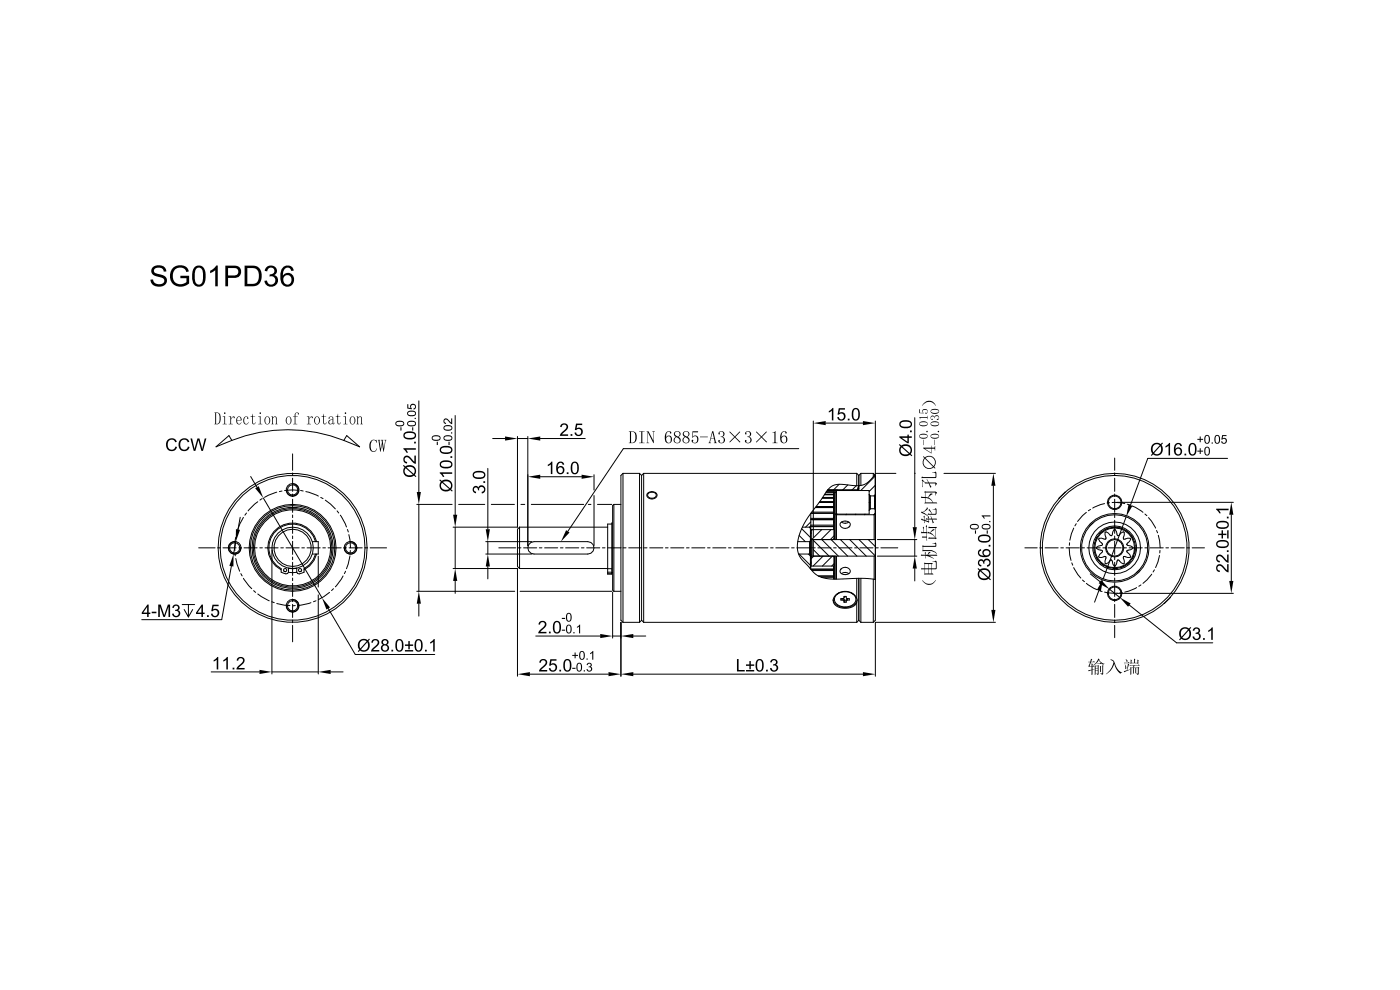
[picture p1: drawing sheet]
<svg xmlns="http://www.w3.org/2000/svg" width="297mm" height="210mm" viewBox="0 0 297 210" stroke-linecap="round" stroke-linejoin="round" font-family="sans-serif">
<g fill="none" stroke="#000" stroke-width=".21">
<path d="M66.2 114.9h1.3v2.6h-1.3M66.9 114.9a5 5 0 0 0-8-2.7 5 5 0 0 0 .7 8.4v.7l1 .4 .4-.1 .2-.3v-.8M66.9 117.5l-.5 1.2-.8 1.1-1.1 .8v.7l-1 .4-.4-.1-.2-.3v-.8M67.2 114.9a5.3 5.3 0 0 0-8.4-2.8 5.3 5.3 0 0 0 .8 8.8M67.2 117.5l-.6 1.4-.9 1.1-1.2 .9M110.2 111.8v8.8M110.2 111.8h18.7M110.2 111.8l-.4 .4v7.9l.4 .5M112.1 115.5l.5-.5 .7-.1h11.4a1.32 1.32 0 0 1 1.3 1.3 1.32 1.32 0 0 1-1.3 1.3h-11.4a1.32 1.32 0 0 1-1.2-2zM129.9 110.9h-.1v10.8h-.9v-10.6h.9M130.2 107h1.5M130.2 107l-.3 .2v17.9l.3 .3"/>
<path d="M130.2 107v18.4M132.1 100.4h3.5M132.1 100.4l-.4 .4v30.7l.4 .5M132.1 100.4v31.6M135.6 100.4l.5 .4M135.6 100.4v31.6M136.1 100.8v30.7M136.5 100.4h45.2M136.5 100.4l-.4 .4M136.5 100.4v31.6M137.3 104.7a1.32 1.32 0 0 1 2 .1 1.09 1.09 0 0 1-1 1 1.09 1.09 0 0 1-1.1-.9zM137.5 104.7a.95 .95 0 0 1 1-.3 .95 .95 0 0 1 .7 .8 .95 .95 0 0 1-1.1 .5 .95 .95 0 0 1-.7-.9z"/>
<path d="M169.2 114.9h2.5M169.4 117.5h2.3M170.2 111.8h1.5M171.7 111.8l.2 .2-.1 8.5M171.7 117.5l.2 .2M171.7 114.9v2.6M171.9 114.7l-.2 .2M172 110.2h4.8M172 111.7h4.8M172 117.9h.1M172 111.5l-.3 .3M172 109.9h4.8"/>
<path d="M172 111.4h4.8M172 111.6h4.8M172 112.9h.1M172 119.5h.1M172 119.2h.1M172 113.1h.1M172 114.5h.1M172 114.7h.1M172 117.7h.1M172 110.7l-1.1 1.1M172 108.8h4.8M172.1 114.3l.1 .1"/>
<path d="M172.2 108.6h4.6M172.2 117.9h13.5M172.2 114.4h13.5M172.2 117.9l-.1 .2M172.2 114.4v3.5M172.5 114.4v3.5M172.9 107.6h3.9M173.1 107.4h3.7M173.7 106.6h3.1M173.8 106.5h3M173.9 106.4h2.9M174.4 105.6h2.4"/>
<path d="M174.5 105.5h2.3M174.9 104.9h1.9M174.9 104.8h1.9M175.2 104.4l1.8-.1v10.2M175.3 104.3h2M175.5 104h8.8v5h-6.9M175.5 104h2M176.7 117.9l.2 .2M176.8 108.9h-4.8v11.8M176.8 110.7h.2M176.8 104.3v8M176.9 114.3l-.2 .1"/>
<path d="M176.9 114.4v-2.1h-4.8v7.7h4.8v-2.1M177 117.9v4.9M177.1 109h.3M177.1 117.9v4.9M177.4 104.1l-.3 .4v10M177.4 104.1v4.9M177.4 117.9v4.9M177.4 109.1l-.1 .1M177.6 103.9l-.2 .2M178.3 110.9a1.38 1.38 0 0 1 2 .1 1.09 1.09 0 0 1-1 1.1 1.09 1.09 0 0 1-1.1-1zM178.5 110.7l.8 .3M179.3 111h.1"/>
<path d="M180 110.7l-.7 .3M180.2 111.6l-.1 .2M181.7 100.4l.4 .4M181.7 100.4v2.6M181.9 103.9h.1M182.1 103l-.2 .9zM182.1 100.8v2.2M182.1 103l-.1 .9zM182.1 103l-.1 .9 .1-.5M182.1 103.5v.4M182.1 100.8v3.1h-6.6M182.6 100.4h2.6"/>
<path d="M182.6 100.4v2.6M182.6 100.4l-.5 .4M184.3 104.8l.1 .2M184.4 105l.2 .2M184.4 108.1l-.1 .1M184.4 105v3.1M184.6 105.2h.9M184.6 107.9l-.2 .2M184.6 107.9h.9M184.6 105.2v2.7M185.2 100.4v.7M185.2 100.4l.5 .4v30.7l-.5 .5"/>
<path d="M185.4 109.2h-8v5.2M185.4 109.2v5.2M185.4 117.9v4.9M185.5 105.2v2.7M185.5 107.9l.2 .2M185.5 100.7l-.4 .6a4 4 0 0 1-4.4 1.6h-.8a4.4 4.4 0 0 0-3.8 .4l-.8 .9-3.1 4.3a11.3 11.3 0 0 0-3 8.4 5.1 5.1 0 0 0 2.1 3l.9 1.1a5.6 5.6 0 0 0 5.1 1.8 39.7 39.7 0 0 1 8.4 .1M185.7 105l-.2 .2M185.7 108.9l-.3 .3M225.9 104.4l-1.3 1.3M231.8 110.9l-.7 .7M232.2 115.2l-.2 .8M232.2 115.1a4.4 4.4 0 0 1 7-2.3 4.4 4.4 0 0 1-1 7.4 4.4 4.4 0 0 1-6.2-4.2"/>
<path d="M232.5 118.1l.5 .8M232.8 113.8l-.5 .7M233.4 119.4l.7 .5M233.8 112.7l-.6 .6M233.8 115.5l-.1 .2a1.04 1.04 0 0 0-1.1 .6l1.2 .6M233.8 116.9h.1M233.8 116.9v.2a1.04 1.04 0 0 0-.7 1.1l1.4-.1M233.8 115.5h.1M234.5 114.3l-.2 .1a1.04 1.04 0 0 0-1.3-.1l.8 1.2M234.5 118.1l.1 .2a1.04 1.04 0 0 0 0 1.3l1.1-.8M234.5 118.1h.1M234.5 114.3h.1"/>
<path d="M235.2 112l-.9 .3M235.7 113.6h-.2a1.04 1.04 0 0 0-1.1-.7l.1 1.4M235.7 113.6l.2-.1a1.03 1.03 0 0 1 .6-1.2l.3 .5 .1 .7 .2 .1M235.7 118.8h.1M235.7 113.6h.1M236.7 111.8h-.9M237.1 118.8l-.2 .1a1.03 1.03 0 0 1-.6 1.1l-.6-1.2M237.1 113.6h.2a1.03 1.03 0 0 1 1.1-.7l-.1 1.4M237.1 118.8h.1M237.1 113.6h.1M237.3 111.9l.9 .3M238.3 118.1l-.1 .2a1.03 1.03 0 0 1 .1 1.3l-1.2-.8"/>
<path d="M238.3 114.3h.1M238.3 118.1h.1M238.3 114.3l.2 .1a1.03 1.03 0 0 1 1.3-.1l-.2 .5-.6 .5 .1 .4a1.03 1.03 0 0 1 1.2 .6l-1.3 .6M238.7 112.5l.7 .5M239 116.9v.2a1.03 1.03 0 0 1 .7 1.1l-1.4-.1M239 116.9h.1M239.7 119.1l-.7 .6M239.9 113.5l.4 .7M240.5 117.8l-.4 .8M240.8 116.3l-.1 .9M60.2 121.1l.4 .1M61.2 121.4h1.7"/>
<path d="M61.2 120.5h1.7M63.9 121.1l-.4 .1M110.2 120.6h18.7M128.9 120.6h.9M128.9 121.7h.9M128.9 121.3h.9M129.8 121.4h.1M130.2 125.4h1.5M132.1 132h3.5M136.1 131.5l.4 .5M136.1 131.5l-.5 .5M136.5 132h45.2"/>
<path d="M172 120.7h4.8M172 120.8h4.8M172.2 121h4.6M173.5 122.1h3.3M173.7 122.2h3.1M174.2 122.4h2.6M176.7 127.2a2.79 2.79 0 0 0 4.4 1.1l.4-.4 .3-.7M176.8 120v2.8M177.5 126.1a2.67 2.67 0 0 1 4 .7 1.89 1.89 0 0 1-2.2 1.9 1.8 1.8 0 0 1-2.2-2.1zM177.9 125.7l-.4 .4M178.4 120.6l-.1 .2M178.5 120.6a1.14 1.14 0 0 1 1.8 .6 1.28 1.28 0 0 1-2.1 .1l.1-.5z"/>
<path d="M178.8 127h-.4v.3h.4M178.8 127.3l.2 .1M178.8 127l.2 .1v.6h.5v-.3M178.8 127v.3M179.3 121.4l.7 .3M179.3 121.4l-.8 .2M179.3 121.4h.1M179.5 127.4h-.5M179.7 126.9l-.2-.1v-.3h-.5v.3l-.2 .2M179.7 126.9h.4v.4h-.4M179.7 127.3l-.2 .1M179.7 126.9l-.2 .2v.3"/>
<path d="M179.7 126.9v.4M180.6 125.7l.4 .4M181.7 126.9a2.76 2.76 0 0 0-2.5-1.5 2.76 2.76 0 0 0-2.5 1.6 1.78 1.78 0 0 0 2 2 2.89 2.89 0 0 0 3-1.2M181.7 122.7v4.2M181.7 127.8v4.2M181.7 126.9v.9M182.1 122.6v8.9zM182.1 131.5l-.4 .5M182.1 131.5l.5 .5M182.6 132h2.6M182.6 122.6v9.4M185.2 122.8v9.2"/>
<path d="M234.7 120.2l.8 .3M237 120.5l-.9 .1M238.5 120.1l-.8 .3M241.7 120.8l-.7 .7M248.2 126.7l-1.3 1.3"/>
<circle cx="49.8" cy="116.2" r="1.36"/>
<circle cx="49.8" cy="116.2" r="1.1"/>
<circle cx="62.1" cy="116.2" r="15.8"/>
<circle cx="62.1" cy="116.2" r="15.4"/>
<circle cx="62.1" cy="116.2" r="4.4"/>
<circle cx="62.1" cy="116.2" r="8.6"/>
<circle cx="62.1" cy="103.9" r="1.1"/>
<circle cx="62.1" cy="116.2" r="9.2"/>
<circle cx="62.1" cy="116.2" r="8.1"/>
<circle cx="62.1" cy="116.2" r="3.9"/>
<circle cx="62.1" cy="103.9" r="1.36"/>
<circle cx="62.1" cy="116.2" r="8.3"/>
<circle cx="62.1" cy="116.2" r="9"/>
<circle cx="74.3" cy="116.2" r="1.36"/>
<circle cx="74.3" cy="116.2" r="1.1"/>
<circle cx="236.4" cy="106.5" r="1.36"/>
<circle cx="236.4" cy="116.2" r="15.4"/>
<circle cx="236.4" cy="116.2" r="4.2"/>
<circle cx="236.4" cy="116.2" r="7.3"/>
<circle cx="236.4" cy="116.2" r="7"/>
<circle cx="236.4" cy="116.2" r="15.8"/>
<circle cx="236.4" cy="106.5" r="1.54"/>
<circle cx="236.4" cy="116.2" r="1.76"/>
<circle cx="236.4" cy="116.2" r="5.5"/>
<circle cx="236.4" cy="116.2" r="1.93"/>
<circle cx="236.4" cy="116.2" r="4.7"/>
<circle cx="60.5" cy="120.9" r=".35"/>
<circle cx="62.1" cy="128.5" r="1.1"/>
<circle cx="62.1" cy="128.5" r="1.36"/>
<circle cx="63.6" cy="120.9" r=".35"/>
<circle cx="236.4" cy="125.8" r="1.36"/>
<circle cx="236.4" cy="125.8" r="1.54"/>
</g>
<g fill="none" stroke="#000" stroke-width=".21">
<path d="M88.8 85v19.3M96.5 88.1v21.1M103.5 99.3v12.9M104.5 93h2.6M109.8 92.6v19.2h-13.7M109.8 93h2.1M111.9 92.6v23.1M114.6 93h9.5M169.4 95.1h-37.2l-11.8 17.6M172.5 89.3v24.7M175.1 89.7h7.9M185.7 89.3v24.7"/>
<path d="M194 88.6v23.2M260.4 97.2h-17l-3.6 9.9M49.8 114.9a1.32 1.32 0 0 0-1.3 1.2 1.32 1.32 0 0 0 1.3 1.4 1.32 1.32 0 0 0 1.3-1.3M50 114.9l-.5 2.6M50.9 109.7l-.4 2.6M53.2 101.1l1.3 2.2M55.8 105.6l12.5 21.2M57.7 116.6v26.3M62.1 102.6a1.32 1.32 0 0 1 1.3 1.3 1.32 1.32 0 0 1-1.3 1.3 1.32 1.32 0 0 1-1.4-1.2M67.5 117.9v6.6M74.3 114.9a1.32 1.32 0 0 1 1.4 1.2 1.32 1.32 0 0 1-1.3 1.4 1.32 1.32 0 0 1-1.4-1.3M88.4 107h7.5"/>
<path d="M88.8 107v18.4M96.5 111.8v8.8M97.3 107h5.5M103 114.9h9.8M103 117.5h9.8M103.5 114.9v2.6M104.2 107h4.9M110.5 107h.8M112.7 107h11.1M114.6 101.1h8.8M124.8 107h.5M126 100.7v3.2"/>
<path d="M126 105.1v10.6M126.7 107h3.1M185.7 100.4h4.3M186.1 114.4h8.4M186.1 117.9h8.4M194 100.4h.1M194 114.4v3.5M200.2 100.4h10.9M210.7 103v26.3M236.9 106.5h24.7M238.9 109.6l-4.9 13.2M261.2 109.2v14"/>
<path d="M38.6 128.2h2.7M40 128.2v2.6l-.9-1.5M40.9 129.3l-.9 1.5M49.1 120.1l-2.1 11.3h-16.9M62.1 127.2a1.32 1.32 0 0 1 1.3 1.3 1.32 1.32 0 0 1-1.4 1.3 1.32 1.32 0 0 1-1.3-1.4M67.5 126.2v16.7M69.6 129l5.8 9.8h16.8M88.4 125.4h20.8M88.8 128v2.7M96.1 120.6h13.7v22.8M96.5 123.2v2.6M103.5 120.1v2.7"/>
<path d="M110.3 125.4h19.5M113.6 134.9h13.7M129.9 125.6v9.7M129.9 134.9h1.8M131.7 132v11.4M134.3 134.9h2.7M194 120.6v2.6M211.1 132h-25.4v11.4M231.2 121.7l2.1 1.6M233.1 125.2l-.9 2.5M235.4 125l2.1 1.7M236.9 125.8h24.7"/>
<path d="M239.5 128.3l10 8h7.7M44.8 142.5h10.2M57.7 142.5h9.8M70.1 142.5h2.7M112.4 143h16.7M134.3 143h48.7"/>
</g>
<g fill="none" stroke="#000" stroke-width=".21">
<path d="M169.5 117.5l2.4 2.4M169.5 113.6l1.3 1.3M170 112.1l1.9 1.9M171.5 117.5l.4 .4M171.7 111.8l.2 .2M172.3 112.3l-.2 .3M172.5 116.6l1.4 1.3M172.5 114.6l3.3 3.3M172.6 117.9l-.5 .6M174.3 112.3l-2.1 2.1M174.3 114.4l3.5 3.5M174.6 117.9l-2.1 2.1"/>
<path d="M176.2 112.3l-2.1 2.1M176.3 114.4l3.5 3.5M176.5 117.9l-2.1 2.1M176.9 113.7l-.8 .7M176.9 119.6l-.5 .4M177 105.7l-.2 .2M177 107.7l-.2 .1M177 109.6l-.2 .2M177.6 109l-.2 .2M178 102.7l-1.2 1.2M178.2 114.4l3.6 3.5M179.5 109l-.1 .2"/>
<path d="M179.8 102.8l-1.2 1.2M180.2 114.4l3.5 3.5M181.5 109l-.1 .2M181.6 103l-1 1M182.2 114.4l3.5 3.5M183.5 109l-.2 .2M184.2 114.4l1.5 1.5M184.6 107.9l-.2 .2M185.7 100.9l-3.1 3.1M185.7 104.9l-.3 .3M185.7 108.8l-.4 .4M185.7 102.9l-1.4 1.3"/>
</g>
<g fill="none" stroke="#000" stroke-width=".21">
<path d="M62.1 96.3v3.4M236.4 97.1v2.6M42.1 116.2h3.5M46.2 116.2h.5M47.3 116.2h2.8M49.9 117.3v.6M50 113.9l-.2 2.9M50 118.4l.8 2.7M50.2 112.8l-.1 .6M50.6 116.2h.6M51.6 109.7l-1.2 2.6M51.8 116.2h2.7"/>
<path d="M52.3 108.8l-.4 .5M54.7 106.4l-2.1 1.9M55.1 116.2h.6M55.6 105.8l-.5 .3M56.2 116.2h2.8M58.7 104.4l-2.6 1.1M59.6 116.2h.5M59.8 104.1l-.5 .2M60.7 116.2h2.8M62.1 100.3v.6M62.1 101.4v2.8M62.1 104.8v.5"/>
<path d="M62.1 105.9v2.8M62.1 109.2v.6M62.1 110.3v2.8M62.1 113.7v.5M62.1 114.8v2.8M62.1 118.1v.6M62.1 119.2v2.8M63.2 104h-2.8M63.8 104l.5 .1M64 116.2h.6M64.9 104.3l2.6 .9M65.1 116.2h2.8"/>
<path d="M68 105.5l.5 .3M68.5 116.2h.5M69 106.1l2.1 1.8M69.6 116.2h2.8M71.5 108.3l.3 .5M72.2 109.3l1.3 2.5M72.9 116.2h.6M73.7 112.3l.2 .5M74 113.4l.3 2.8M74 116.2h2.8M74.2 117.9l-.7 2.7M74.3 116.8v.5"/>
<path d="M77.4 116.2h.5M78.5 116.2h3.5M105.8 116.2h3.6M109.9 116.2h.6M111.1 116.2h2.7M114.4 116.2h.6M115.5 116.2h2.8M118.9 116.2h.5M120 116.2h2.8M123.3 116.2h.6M124.4 116.2h2.8M127.8 116.2h.5"/>
<path d="M128.9 116.2h2.8M132.2 116.2h.6M133.3 116.2h2.8M136.7 116.2h.5M137.8 116.2h2.8M141.1 116.2h.6M142.3 116.2h2.7M145.6 116.2h.6M146.7 116.2h2.8M150.1 116.2h.5M151.2 116.2h2.8M154.5 116.2h.6"/>
<path d="M155.6 116.2h2.8M159 116.2h.5M160.1 116.2h2.8M163.4 116.2h.6M164.5 116.2h2.8M167.9 116.2h.5M169 116.2h2.8M172.3 116.2h.6M173.5 116.2h2.7M176.8 116.2h.6M177.9 116.2h2.8M181.3 116.2h.5"/>
<path d="M182.4 116.2h2.8M185.7 116.2h.6M186.8 116.2h3.6M217.4 116.2h2.6M220.5 116.2h.6M221.6 116.2h2.8M225 116.2h.5M226.1 116.2h2.8M226.8 116.2l.4 2.7M226.8 115.1v.5M227.3 119.4l.2 .5M227.7 112l-.8 2.6"/>
<path d="M228.3 111.1l-.3 .4M229.4 116.2h.6M230.4 108.7l-.8 .7-1.1 1.2M230.6 116.2h2.8M231.3 108l-.5 .3M233.9 116.2h.6M234.3 106.8l-.9 .2-1.6 .8M235 116.2h2.8M235.3 106.6l-.5 .1M235.9 106.6l2.7 .2M236.4 100.3v.6M236.4 101.4v2.8"/>
<path d="M236.4 104.8v.5M236.4 105.9v2.8M236.4 109.2v.6M236.4 110.3v2.8M236.4 113.7v.5M236.4 114.8v2.8M236.4 118.1v.6M236.4 119.2v2.8M238.4 116.2h.5M239.1 106.9l.5 .2M239.5 116.2h2.8M240.1 107.3l2.3 1.4"/>
<path d="M242.8 116.2h.6M242.8 109l.4 .4M243.6 109.8l.6 .7 .9 1.5M243.9 116.2h2.8M245.3 112.5l.2 .5M245.7 113.5l.4 2.7M245.9 117.8l-.8 2.6M246 116.7v.6M247.3 116.2h.5M248.4 116.2h2.8M251.7 116.2h.6M252.9 116.2h2.6"/>
<path d="M51.1 121.6l.3 .5M51.6 122.6l1.8 2.2M53.8 125.3l.4 .3M54.7 126l2.4 1.4M57.6 127.6l.6 .2M58.7 128l2.8 .4M62.1 122.6v.5M62.1 123.7v2.8M62.1 127.1v.5M62.1 128.2v2.8M62.1 131.5v.6M62.1 132.6v3.5"/>
<path d="M62.6 128.4l-.5 .1M66 127.8l-2.8 .6M67 127.4l-.5 .2M69.9 125.6l-2.4 1.6M70.7 124.8l-.4 .5M72.8 122.1l-1.7 2.3M73.3 121.1l-.3 .5M227.7 120.4l.9 1.5 .6 .7M229.6 123l.4 .4M230.4 123.7l2.3 1.4M233.2 125.3l.5 .1M234.3 125.6l2.7 .2"/>
<path d="M236.4 122.6v.5M236.4 123.7v2.8M236.4 127.1v.5M236.4 128.2v2.8M236.4 131.5v.6M236.4 132.6v2.6M238 125.7l-.5 .1M241.1 124.6l-1.7 .8-.8 .2M242 124.1l-.5 .2M244.3 121.8l-1.1 1.2-.8 .7M244.8 120.8l-.2 .5"/>
</g>
<g fill="#000">
<path d="M107.1 92.6l2.7 .4-2.7 .4zM111.9 93l2.7-.4v.8zM172.5 89.7l2.6-.4v.9zM183 89.3l2.7 .4-2.7 .5zM195.8 85.7a1.52 1.52 0 0 1 1.5-.7 1.52 1.52 0 0 1 1.2 1.1 1.74 1.74 0 0 0-3 0zM50 112.2l.9 .2-.9 2.5zM54.1 103.5l.8-.4 .9 2.5zM88.4 104.3h.9l-.5 2.7zM96.1 109.2h.9l-.5 2.6zM103 112.2h.9l-.4 2.7zM111.9 101.1l2.7-.4v.8zM120.1 112.4l.7 .5-1.8 2z"/>
<path d="M123.4 100.7l2.6 .4-2.6 .4zM193.6 111.8h.9l-.5 2.6zM210.7 100.4l.4 2.6h-.8zM239.4 107l.8 .3-1.3 2.3zM261.2 106.5l.4 2.7h-.9zM49.5 117.5v2.6l-.9-.1zM68.3 126.8l1.7 2-.8 .5zM88.8 125.4l.5 2.6h-.9zM96.5 120.6l.5 2.6h-.9zM103.5 117.5l.4 2.6h-.9zM127.3 134.4l2.6 .5-2.6 .4zM131.7 134.9l2.6-.5v.9z"/>
<path d="M194 117.9l.5 2.7h-.9zM210.3 129.3h.8l-.4 2.7zM233.6 123l1.8 2-2.4-1.3zM234 122.8l-.5 2.6-.8-.3zM237.5 126.7l2.3 1.3-.5 .7zM260.7 123.2h.9l-.4 2.6zM55 142.1l2.7 .4-2.7 .4zM67.5 142.5l2.6-.4v.8zM109.8 143l2.6-.5v.9zM129.1 142.5l2.6 .5-2.6 .4zM131.7 143l2.6-.5v.9zM183 142.5l2.7 .5-2.7 .4z"/>
<path d="M84.9 90.6h.3v.7h-.3zM84 89.4h.1a1.01 1.01 0 0 1 1.6 .6 1.01 1.01 0 0 1-1 .5 1.01 1.01 0 0 1-.8-.7zM84.1 89.6l-.1 .3a1.03 1.03 0 0 0 1.5-.1v-.1a1.15 1.15 0 0 0-1.4-.1z"/>
<path d="M85.6 98.6l.4 .3a1.34 1.34 0 0 1 1.8 0 1.34 1.34 0 0 1 .2 1.8l.3 .3-.1 .2-.4-.3a1.34 1.34 0 0 1-1.8 0 1.34 1.34 0 0 1-.2-1.8l-.3-.3zM86.1 99.3a.96 .96 0 0 0-.1 1.2 .96 .96 0 0 0 1.3 .3l.3-.2zM86.2 99.2l1.5 1.3a.94 .94 0 0 0 .1-1.1 .94 .94 0 0 0-1.1-.4zM85.9 96.7a1.27 1.27 0 0 1 1.6 .8l.4 .4v-1.3h.3v1.8l-.7-.4a1.91 1.91 0 0 0-1.3-1 .52 .52 0 0 0-.4 .5 .52 .52 0 0 0 .6 .5l-.1 .3a.88 .88 0 0 1-.7-.6 .88 .88 0 0 1 .3-1zM85.6 95.1h2.6v.3h-2.1l.4 .6h-.3l-.6-.7zM87.8 93.7h.4v.3h-.4zM85.8 91.8l.5-.3a1.37 1.37 0 0 1 1.9 .8v.2a1.75 1.75 0 0 1-2.2 .6 .8 .8 0 0 1-.2-1.3zM85.9 92l-.1 .5a1.61 1.61 0 0 0 2.2 0v-.3a1.64 1.64 0 0 0-2.1-.2z"/>
<path d="M87.4 90.6h.2v.7h-.2zM86.5 89.4h.1a1.01 1.01 0 0 1 1.6 .6 1.01 1.01 0 0 1-1 .5 1.01 1.01 0 0 1-.9-.7zM86.6 89.6l-.1 .3a1.03 1.03 0 0 0 1.5-.1v-.1a1.15 1.15 0 0 0-1.4-.1zM87.9 88.6h.3v.3h-.3zM86.5 87.3l.1-.1a1.01 1.01 0 0 1 1.6 .6 1.01 1.01 0 0 1-1 .6 1.01 1.01 0 0 1-.9-.8zM86.6 87.5l-.1 .3a1.03 1.03 0 0 0 1.5-.1v-.1a1.15 1.15 0 0 0-1.4-.1zM86.4 85.7h.2v.7l.5 .1a.62 .62 0 0 1 .3-.8 .62 .62 0 0 1 .8 .4 .62 .62 0 0 1-.5 .7v-.2a.4 .4 0 0 0 .2-.5 .4 .4 0 0 0-.6-.2 .4 .4 0 0 0 0 .6v.3l-.9-.2z"/>
<path d="M92.6 93.7h.3v.7h-.3zM91.7 92.5h.1a1.01 1.01 0 0 1 1.6 .5 1.01 1.01 0 0 1-1 .6 1.01 1.01 0 0 1-.8-.8zM91.8 92.7l-.1 .3a1.03 1.03 0 0 0 1.6-.1v-.1a1.15 1.15 0 0 0-1.5-.1z"/>
<path d="M95.1 93.7h.3v.7h-.3zM94.2 92.5h.1a1.01 1.01 0 0 1 1.6 .5 1.01 1.01 0 0 1-1 .6 1.01 1.01 0 0 1-.8-.8zM94.3 92.7l-.1 .3a1.03 1.03 0 0 0 1.6-.1v-.1a1.15 1.15 0 0 0-1.5-.1zM95.7 91.7h.2v.2h-.2zM94.2 90.3h.1a1.01 1.01 0 0 1 1.6 .6 1.01 1.01 0 0 1-1 .5 1.01 1.01 0 0 1-.8-.7zM94.3 90.5l-.1 .3a1.03 1.03 0 0 0 1.6 0v-.1a1.15 1.15 0 0 0-1.5-.2zM94.3 88.8a1.36 1.36 0 0 1 1.4 .8v-.9h.2v1.2l-.7-.4a.64 .64 0 0 0-.9-.4 .36 .36 0 0 0 0 .4 .36 .36 0 0 0 .3 .2v.2a.61 .61 0 0 1-.5-.4 .61 .61 0 0 1 .2-.7z"/>
<path d="M119 90.1a.84 .84 0 0 1 1.2-.2 .84 .84 0 0 1-.1 1.3l-.9 .9h1.3v.3h-1.7l.3-.6a1.91 1.91 0 0 0 1.1-1.4 .52 .52 0 0 0-.6-.3 .52 .52 0 0 0-.5 .5l-.3-.1zM121 92.1h.4v.3h-.4zM122.2 89.8h1.3v.3h-1.1l-.1 .8a.88 .88 0 0 1 1.2 .4 .88 .88 0 0 1-.5 1.2 .88 .88 0 0 1-1.1-.8h.3a.59 .59 0 0 0 .9 .3 .59 .59 0 0 0-.1-.9 .59 .59 0 0 0-.8 .1h-.3z"/>
<path d="M175.8 87.2l.7-.7h.3v2.7h-.4v-2.1l-.6 .4zM177.9 86.6h1.3v.3h-1l-.2 .7a.88 .88 0 0 1 1.3 .4 .88 .88 0 0 1-.6 1.2 .88 .88 0 0 1-1.1-.7l.3-.1a.59 .59 0 0 0 1 .4 .59 .59 0 0 0-.1-1 .59 .59 0 0 0-.9 .2l-.3-.1zM179.8 88.8h.4v.4h-.4zM180.9 86.7a.88 .88 0 0 1 1.1 0 .88 .88 0 0 1 .4 1 1.12 1.12 0 0 1-1.1 1.5 1.75 1.75 0 0 1-.5-2.2zM181.2 86.9a2.18 2.18 0 0 0 0 1.9l.4 .1a1.6 1.6 0 0 0 0-2.1z"/>
<path d="M190.8 94.2l.4 .3a1.34 1.34 0 0 1 1.8 0 1.34 1.34 0 0 1 .2 1.8l.3 .3-.2 .2-.3-.4a1.34 1.34 0 0 1-1.8 .1 1.34 1.34 0 0 1-.2-1.8l-.3-.3zM191.2 94.9a.96 .96 0 0 0 0 1.2 .96 .96 0 0 0 1.2 .2l.3-.1zM191.4 94.7l1.5 1.4a.94 .94 0 0 0 .1-1.2 .94 .94 0 0 0-1.1-.3zM190.8 92.5h1.7v-.3h.3v.3h.6v.4h-.6v1.1h-.3l-1.7-1.2zM191.3 92.9l1.2 .8v-.8zM193 91.3h.4v.4h-.4zM191 89.4l.5-.2a1.37 1.37 0 0 1 1.9 .8v.2a1.75 1.75 0 0 1-2.2 .5 .8 .8 0 0 1-.2-1.3zM191.1 89.7l-.1 .4a1.61 1.61 0 0 0 2.2 0v-.2a1.64 1.64 0 0 0-2.1-.2z"/>
<path d="M195.8 93.3l.1 1.1zM195.1 92.3l-.1 .1a.94 .94 0 0 0 1.5 .3l.2-.1a.72 .72 0 0 0-1-.4zM195.1 92.2a1.12 1.12 0 0 1 1.7 .3 1.03 1.03 0 0 1-1.8 0zM196.5 91.5a.16 .16 0 0 1 .3 0 .16 .16 0 0 1-.3 0zM195.1 89.7l-.1 .1a.94 .94 0 0 0 1.5 .3l.2-.2a.72 .72 0 0 0-1-.4zM195.1 89.6a1.12 1.12 0 0 1 1.7 .3 1.03 1.03 0 0 1-1.8 0zM194.9 88.5h1.7l.1-.3v.7l-.1-.3h-1.4l-.1 .3zM195 86.8h.1v.7h.6a.52 .52 0 0 1 .2-.7 .52 .52 0 0 1 .8 .2 .52 .52 0 0 1-.3 .7l-.1-.2 .3 .1a.44 .44 0 0 0-.2-.6 .44 .44 0 0 0-.6 .1 .44 .44 0 0 0 .1 .6l-.9-.1z"/>
<path d="M195.8 94.9h1.7v-.4l.1 .4h.5l.2-.3v.9l-.1-.3h-.6l-.1 1-1.7-1.1zM196.2 95.2l1.3 .8v-.8z"/>
<path d="M195.8 96.9l.1-.2 .3 .3a1.38 1.38 0 0 1 1.9 .1 1.38 1.38 0 0 1 0 1.9l.3 .3-.1 .1-.3-.3a1.38 1.38 0 0 1-1.9-.1 1.38 1.38 0 0 1-.1-1.9zM196.2 97.3a1.21 1.21 0 0 0 0 1.6 1.21 1.21 0 0 0 1.7 .1zM196.3 97.1l1.7 1.8a1.21 1.21 0 0 0-.1-1.7 1.21 1.21 0 0 0-1.6-.1z"/>
<path d="M198.2 93.3l.1 1.1zM197.6 92.3l-.1 .1a.94 .94 0 0 0 1.4 .3l.2-.1a.72 .72 0 0 0-1-.4zM197.5 92.2a1.12 1.12 0 0 1 1.7 .3 1.03 1.03 0 0 1-1.8 0zM198.9 91.5a.16 .16 0 0 1 .3 0 .16 .16 0 0 1-.3 0zM197.6 89.7l-.1 .1a.94 .94 0 0 0 1.4 .3l.2-.2a.72 .72 0 0 0-1-.4zM197.5 89.6a1.12 1.12 0 0 1 1.7 .3 1.03 1.03 0 0 1-1.8 0zM197.4 88.3h.1a.41 .41 0 0 1 .7 .2 .49 .49 0 0 1 .5-.5 .49 .49 0 0 1 .5 .5 .49 .49 0 0 1-.5 .5v-.2a.27 .27 0 0 0 .3 0 .27 .27 0 0 0 .1-.3 .48 .48 0 0 0-.5-.3 .48 .48 0 0 0-.4 .5 .35 .35 0 0 0-.2-.4 .35 .35 0 0 0-.5 .1 .35 .35 0 0 0 .1 .5l.2-.1v.2a.4 .4 0 0 1-.4-.2 .4 .4 0 0 1 0-.5zM197.6 87l-.1 .2a.94 .94 0 0 0 1.4 .3l.2-.2a.72 .72 0 0 0-1-.4zM197.5 86.9a1.12 1.12 0 0 1 1.7 .3 1.03 1.03 0 0 1-1.8 0z"/>
<path d="M244.6 94.1a1.32 1.32 0 0 1 1.6 .1l.3-.3 .2 .1-.4 .4a1.34 1.34 0 0 1 .1 1.8 1.34 1.34 0 0 1-1.8 .1l-.3 .4-.2-.2 .3-.3a1.55 1.55 0 0 1 .2-2.1zM244.8 94.3a1.36 1.36 0 0 0-.2 1.6l1.4-1.5a.91 .91 0 0 0-1.2-.1zM246.1 94.6l-1.3 1.5a.94 .94 0 0 0 1.1 .1 .94 .94 0 0 0 .4-1.1zM247.2 94.6l.8-.7h.2v2.7h-.4v-2.1l-.6 .4zM249.4 94.1a.77 .77 0 0 1 .8-.2 .77 .77 0 0 1 .5 .7h-.4a.5 .5 0 0 0-.5-.4 .5 .5 0 0 0-.5 .5v.5a.85 .85 0 0 1 1.4 .4 .85 .85 0 0 1-1 1 1.63 1.63 0 0 1-.3-2.5zM249.3 95.8a.6 .6 0 0 0 1.2 0 .6 .6 0 0 0-1.2 0zM251.2 96.2h.4v.4h-.4zM252.3 94.2a.88 .88 0 0 1 1.1-.1 .88 .88 0 0 1 .4 1 1.12 1.12 0 0 1-1.1 1.5 1.75 1.75 0 0 1-.5-2.2zM252.6 94.3a2.18 2.18 0 0 0 0 2l.4 .1a1.6 1.6 0 0 0 0-2.2z"/>
<path d="M254.5 92.6h.2v.5h.5v.2h-.5v.5h-.2v-.5h-.5v-.2h.5zM255.6 92.4a.65 .65 0 0 1 .8 0 .65 .65 0 0 1 .2 .8 .64 .64 0 0 1-.2 .8 .64 .64 0 0 1-.9-.2l-.1-.8zM255.8 92.5a1.03 1.03 0 0 0 .2 1.4h.1a1.03 1.03 0 0 0-.1-1.5zM257 93.8h.2v.3h-.2zM257.8 92.4a.65 .65 0 0 1 .8 0 .65 .65 0 0 1 .2 .8 .64 .64 0 0 1-.3 .8 .64 .64 0 0 1-.8-.2l-.1-.8zM258 92.5a1.03 1.03 0 0 0 .2 1.4 1.03 1.03 0 0 0 0-1.5zM259.2 92.3h.9v.2h-.7l-.1 .5a.62 .62 0 0 1 .9 .3 .62 .62 0 0 1-.4 .8 .62 .62 0 0 1-.8-.5h.2a.4 .4 0 0 0 .6 .2 .4 .4 0 0 0 .1-.6 .4 .4 0 0 0-.6-.1l-.3 .1z"/>
<path d="M254 95.6h.5v-.5h.2v.5h.5v.2h-.5v.5h-.2v-.5h-.5zM255.6 94.9a.65 .65 0 0 1 .8 0 .65 .65 0 0 1 .2 .8 .64 .64 0 0 1-.2 .8 .64 .64 0 0 1-.9-.2l-.1-.8zM255.8 95a1.03 1.03 0 0 0 .2 1.4h.1a1.03 1.03 0 0 0-.1-1.5z"/>
<path d="M93.3 101.7l.4 .3a1.34 1.34 0 0 1 1.8 0 1.34 1.34 0 0 1 .2 1.8l.3 .3-.1 .2-.4-.4a1.34 1.34 0 0 1-1.8 .1 1.34 1.34 0 0 1-.2-1.8l-.3-.3zM93.8 102.4a.96 .96 0 0 0-.1 1.2 .96 .96 0 0 0 1.3 .2l.3-.1zM93.9 102.2l1.5 1.4a.94 .94 0 0 0 .1-1.2 .94 .94 0 0 0-1.1-.3zM93.3 100.2h2.6v.3h-2.1l.4 .6h-.3l-.6-.7zM93.5 97.9l.5-.2a1.37 1.37 0 0 1 2 .8v.2a1.75 1.75 0 0 1-2.3 .5 .8 .8 0 0 1-.2-1.3zM93.6 98.2l-.1 .4a1.61 1.61 0 0 0 2.2 0v-.2a1.64 1.64 0 0 0-2.1-.2zM95.5 96.7h.4v.4h-.4zM93.5 94.8l.5-.2a1.37 1.37 0 0 1 2 .8v.2a1.75 1.75 0 0 1-2.3 .5 .8 .8 0 0 1-.2-1.3zM93.6 95.1l-.1 .4a1.61 1.61 0 0 0 2.2 0v-.2a1.64 1.64 0 0 0-2.1-.2z"/>
<path d="M100.5 103.2l.1-.1a.58 .58 0 0 1 .9 .3 .83 .83 0 0 1 1.3-.2 .83 .83 0 0 1-.2 1.3l-.4 .1v-.3a.54 .54 0 0 0 .5-.6 .54 .54 0 0 0-.7-.4 .54 .54 0 0 0-.4 .7h-.2a.46 .46 0 0 0-.4-.6 .46 .46 0 0 0-.5 .4 .46 .46 0 0 0 .5 .5l-.1 .3a.81 .81 0 0 1-.6-.6 .81 .81 0 0 1 .2-.8zM102.5 102h.4v.4h-.4zM100.5 100.1l.5-.2a1.37 1.37 0 0 1 1.9 .8v.2a1.75 1.75 0 0 1-2.2 .5 .8 .8 0 0 1-.2-1.3zM100.6 100.4l-.1 .4a1.61 1.61 0 0 0 2.2 0v-.2a1.64 1.64 0 0 0-2.1-.2z"/>
<path d="M116.2 98.6l.7-.7h.3v2.6h-.4v-2l-.6 .4zM118.4 98a.77 .77 0 0 1 .8-.1 .77 .77 0 0 1 .5 .6l-.4 .1a.5 .5 0 0 0-.5-.4 .5 .5 0 0 0-.5 .5v.5a.85 .85 0 0 1 1.4 .3 .85 .85 0 0 1-1 1.1 1.63 1.63 0 0 1-.3-2.6zM118.3 99.7a.6 .6 0 0 0 1.2 0 .6 .6 0 0 0-1.2 0zM120.2 100.2h.4v.3h-.4zM121.3 98.1a.88 .88 0 0 1 1.1-.1 .88 .88 0 0 1 .4 1 1.12 1.12 0 0 1-1.1 1.6 1.75 1.75 0 0 1-.5-2.3zM121.6 98.3a2.18 2.18 0 0 0 0 1.9l.4 .1a1.6 1.6 0 0 0 0-2.1z"/>
<path d="M206.8 112.5h.2v.7h-.2zM205.9 111.3a1.01 1.01 0 0 1 1.7 .5 1.01 1.01 0 0 1-1 .6 1.01 1.01 0 0 1-.9-.8zM206 111.5l-.1 .3a1.03 1.03 0 0 0 1.5-.1v-.1a1.15 1.15 0 0 0-1.4-.1z"/>
<path d="M209.3 112.5h.2v.7h-.2zM208.4 111.3a1.01 1.01 0 0 1 1.7 .5 1.01 1.01 0 0 1-1 .6 1.01 1.01 0 0 1-.9-.8zM208.5 111.5l-.1 .3a1.03 1.03 0 0 0 1.5-.1v-.1a1.15 1.15 0 0 0-1.4-.1zM209.8 110.5h.3v.2h-.3zM208.2 109.3h1.9v.2h-1.5l.3 .5h-.2z"/>
<path d="M258.3 119.8a1.27 1.27 0 0 1 1.6 .8l.4 .3v-1.3h.3v1.8l-.7-.3a1.91 1.91 0 0 0-1.3-1.1 .52 .52 0 0 0-.4 .6 .52 .52 0 0 0 .5 .4v.3a.88 .88 0 0 1-.8-.6 .88 .88 0 0 1 .4-.9zM258.3 117.7a1.27 1.27 0 0 1 1.6 .8l.4 .4v-1.3h.3v1.7l-.7-.3a1.91 1.91 0 0 0-1.3-1.1 .52 .52 0 0 0-.4 .6 .52 .52 0 0 0 .5 .4v.4a.88 .88 0 0 1-.8-.7 .88 .88 0 0 1 .4-.9zM260.2 116.7h.4v.4h-.4zM258.2 114.8l.5-.2a1.37 1.37 0 0 1 1.9 .8v.2a1.75 1.75 0 0 1-2.2 .5 .8 .8 0 0 1-.2-1.3zM258.3 115.1l-.1 .4a1.61 1.61 0 0 0 2.2 0v-.2a1.64 1.64 0 0 0-2.1-.2zM258.4 113.2h.7v-.7h.3v.7h.7v.3h-.7v.7h-.3v-.7h-.7zM260.3 112.5h.3v1.7h-.3zM258.2 110.7l.5-.2a1.37 1.37 0 0 1 1.9 .8v.2a1.75 1.75 0 0 1-2.2 .5 .8 .8 0 0 1-.2-1.3zM258.3 111l-.1 .4a1.61 1.61 0 0 0 2.2 0v-.2a1.64 1.64 0 0 0-2.1-.2zM260.2 109.6h.4v.3h-.4zM257.9 107.9h2.7v.3h-2.1l.4 .7h-.3l-.7-.8z"/>
<path d="M31.3 128.2h.2v1.7h.4v.3h-.4v.6h-.3v-.6h-1.1v-.3zM31.2 128.7l-.8 1.2h.8zM32.2 129.7h1v.4h-1zM33.6 128.2h.5l.7 2.3 .8-2.3h.5v2.6h-.4v-2.2l-.7 2.2h-.3l-.8-2.2v2.2h-.3zM36.7 128.5a.72 .72 0 0 1 1.1-.2 .72 .72 0 0 1-.1 1.1 .83 .83 0 0 1 .3 1.3 .83 .83 0 0 1-1.3-.1l-.2-.5h.3a.54 .54 0 0 0 .7 .5 .54 .54 0 0 0 .4-.7 .54 .54 0 0 0-.8-.3l.1-.3a.46 .46 0 0 0 .6-.4 .46 .46 0 0 0-.5-.5 .46 .46 0 0 0-.4 .5h-.4z"/>
<path d="M42.8 128.2h.2v1.7h.4v.3h-.4v.6h-.3v-.6h-1.1v-.3zM42.7 128.7l-.8 1.2h.8zM43.9 130.5h.4v.3h-.4zM45.1 128.2h1.3v.4h-1.1l-.1 .7a.88 .88 0 0 1 1.2 .4 .88 .88 0 0 1-.5 1.2 .88 .88 0 0 1-1.1-.7l.3-.1a.59 .59 0 0 0 .9 .4 .59 .59 0 0 0-.1-1 .59 .59 0 0 0-.8 .1h-.3z"/>
<path d="M76.4 135.7a1.32 1.32 0 0 1 1.6 .1l.3-.4 .2 .2-.4 .3a1.34 1.34 0 0 1 .1 1.8 1.34 1.34 0 0 1-1.8 .2l-.3 .4-.2-.2 .3-.3a1.55 1.55 0 0 1 .2-2.1zM76.6 135.9a1.36 1.36 0 0 0-.2 1.6l1.4-1.5a.91 .91 0 0 0-1.2-.1zM77.9 136.2l-1.3 1.5a.94 .94 0 0 0 1.1 0 .94 .94 0 0 0 .4-1zM78.9 135.8a.84 .84 0 0 1 1.3-.1 .84 .84 0 0 1-.1 1.3l-.9 .9h1.2v.3h-1.7l.3-.7a1.91 1.91 0 0 0 1.1-1.3 .52 .52 0 0 0-.6-.4 .52 .52 0 0 0-.4 .5h-.3zM81 135.8a.73 .73 0 0 1 1.1-.2 .73 .73 0 0 1 0 1.1h-.1a.78 .78 0 0 1 .3 1.2 .78 .78 0 0 1-1.2 0 .78 .78 0 0 1 .2-1.2 .58 .58 0 0 1-.3-.9zM81.2 136.2a.45 .45 0 0 0 .9 0 .45 .45 0 0 0-.9 0zM81.1 137.4a.55 .55 0 0 0 1.1 0 .55 .55 0 0 0-1.1 0zM83 137.8h.4v.4h-.4zM84.1 135.8a.88 .88 0 0 1 1.1-.1 .88 .88 0 0 1 .4 1 1.12 1.12 0 0 1-1.1 1.5 1.75 1.75 0 0 1-.5-2.2zM84.4 135.9a2.18 2.18 0 0 0 0 1.9l.4 .1a1.6 1.6 0 0 0 0-2.1zM85.9 136.7h.7v-.7h.3v.7h.7v.3h-.7v.7h-.3v-.7h-.7zM85.9 137.9h1.7v.3h-1.7zM88.2 135.8a.88 .88 0 0 1 1.1-.1 .88 .88 0 0 1 .3 1 1.12 1.12 0 0 1-1 1.5 1.75 1.75 0 0 1-.5-2.2zM88.5 135.9a2.18 2.18 0 0 0 0 1.9l.4 .1a1.6 1.6 0 0 0 0-2.1zM90.1 137.8h.4v.4h-.4zM91.2 136.2l.8-.7h.2v2.7h-.3v-2.1l-.7 .4z"/>
<path d="M114.4 132a.84 .84 0 0 1 1.3-.2 .84 .84 0 0 1-.2 1.3l-.9 .9h1.3v.3h-1.7l.3-.6a1.91 1.91 0 0 0 1.1-1.4 .52 .52 0 0 0-.6-.4 .52 .52 0 0 0-.4 .6l-.4-.1zM116.4 133.9h.4v.4h-.4zM117.6 131.9a.88 .88 0 0 1 1-.1 .88 .88 0 0 1 .4 1 1.12 1.12 0 0 1-1.1 1.6 1.75 1.75 0 0 1-.5-2.3zM117.8 132a2.18 2.18 0 0 0 0 2l.4 .1a1.6 1.6 0 0 0 0-2.2z"/>
<path d="M119.2 131h.7v.3h-.7zM120.2 130.1a.65 .65 0 0 1 .9 0 .65 .65 0 0 1 .1 .8 .64 .64 0 0 1-.2 .8 .64 .64 0 0 1-.9-.2l-.1-.8zM120.4 130.2a1.03 1.03 0 0 0 .2 1.5h.1a1.03 1.03 0 0 0-.1-1.5z"/>
<path d="M119.2 133.5h.7v.3h-.7zM120.2 132.6a.65 .65 0 0 1 .9 0 .65 .65 0 0 1 .1 .8 .64 .64 0 0 1-.2 .8 .64 .64 0 0 1-.9-.2l-.1-.8zM120.4 132.7a1.03 1.03 0 0 0 .2 1.5h.1a1.03 1.03 0 0 0-.1-1.5zM121.6 134.1h.3v.2h-.3zM122.4 132.9l.6-.4v1.8h-.2v-1.4l-.4 .2z"/>
<path d="M121.9 138.4h.2v.5h.5v.2h-.5v.5h-.2v-.5h-.5v-.2h.5zM123 138.2a.65 .65 0 0 1 .8 0 .65 .65 0 0 1 .2 .8 .64 .64 0 0 1-.2 .8 .64 .64 0 0 1-.9-.2l-.1-.8zM123.2 138.3a1.03 1.03 0 0 0 .2 1.4h.1a1.03 1.03 0 0 0-.1-1.5zM124.4 139.6h.3v.3h-.3zM125.2 138.5l.6-.4v1.8h-.2v-1.4l-.4 .2z"/>
<path d="M195.6 123a1.69 1.69 0 0 0 2.9 0 1.52 1.52 0 0 1-1.5 1.1 1.52 1.52 0 0 1-1.4-1.1zM196.2 119.3l.1 .1h1.4l.1 .2h-.1v.9h.7l.1-1.2-.7-.2 .6-.2 .2 .1 .1 1.6-.2 .1h-.8v.9h.2l.1 .2h-2l.1-1.1-.8 .1 .2-.4 .6 .1v-.9l-.1-.1zM196.2 120.7v.9h.6v-.9zM196.2 119.6v.9h.6v-.9zM196.9 120.7v.9h.7v-.9zM196.9 119.6v.9h.7v-.9zM195.8 115.6l.1 .2h2.4l.1-.4-.6-.2 .6-.1 .2 .3-.1 .6h-2.7v.7h1.8l.9 .4 .2 .4a2.55 2.55 0 0 0-2.5-.6h-.6l.1-.2v-.7l-.1-.1zM195.4 117.5l.9 .1-.2-.3 .2-.3v.6h.4l.3-.5h.2l.2 .1-.6 .4h1.9l.1 .3h-1.8l1 .6-1.7-.6v.6v-.6h-1zM196.8 112.8l.4 .2 .6-.7h.4l-.9 .7 .8 .6 .2 .3a1.89 1.89 0 0 0-1.6-.8zM197 111.6l.2 .2h1.4l-.1 2.2 .2 .1-.2 .3-.2-.2-1.4 .1 .1-.4 .2 .1h1.2v-2h-1.5zM195.7 111.9l.3-.2v1.1h.5v-1l-.2-.2 .3-.3 .1 3.3-.2 .1v-.7h-1l.2-.3 .8 .1v-.7h-1.2l.2-.4 .4 .1v-.7zM195.8 109.6l.3-.3v1l.8 .3v-.4h-.6l.2-.3 .4 .1-.1-.3 .2-.3v.6h.5l-.1-.6 .3 .6a.95 .95 0 0 1 1.1 .2h-1l.3 .6-.3 .2-.2-.8h-.6l.1 .5-.2 .2-.8-.4 .1 .4-.2 .1v-.6l-.7-.1 .2-.4 .5 .3v-.4zM195.5 108.5l.1 .1a1.42 1.42 0 0 0 1.1-1.1l.1 .3-.2 .3-.9 .5a1.47 1.47 0 0 1 1.1 1l-.8-.6-.7-.2zM196.9 108.2l.3-.3 .5 1.1h.6l.2-.2v-.7l-.7-.1 .7-.2 .1 1.2a1.56 1.56 0 0 1-1.4 .2h-.5l.2-.4 .1 .2h.6zM196.3 105.6v.9h1.5l-.8-.7zM196.2 104.1l.1 .2 2.2-.1 .2 .2 .1 .2-.4 .5v-.6l-.1-.1-2 .1v.9l.5 .1 .5-.8h.4l.1 .1-.9 .7 .5 .3 .5 .7h.8l.1 .3h-2.8l.2-.3v-.9h-.9l.2-.4 .1 .2h.6v-.9l-.2-.1zM195.6 101l.1 .2h2.6l.1-.1v-.7l-.7-.2 .7-.2 .2 .3v.9l-.1 .2h-3.1zM195.5 101.9l.2-.2 .6 .7 .1-.2 .5 .1-.3-.7 .4 .7h1.5l.3 .4-.4 .4-.1-.6h-1.2l.5 .8-.3 .1-.3-.9h-.9l.1-.1-.5-.4v1.2l-.1 .2v-1.4z"/>
<path d="M207.5 120.5l.3 .3a1.34 1.34 0 0 1 1.8 0 1.34 1.34 0 0 1 .2 1.8l.4 .3-.2 .2-.3-.4a1.34 1.34 0 0 1-1.9 .1 1.34 1.34 0 0 1-.1-1.8l-.4-.3zM207.9 121.2a.96 .96 0 0 0 0 1.2 .96 .96 0 0 0 1.2 .2l.3-.1zM208.1 121l1.5 1.4a.94 .94 0 0 0 0-1.2 .94 .94 0 0 0-1-.3zM207.7 118.7h.1a.58 .58 0 0 1 .8 .3 .83 .83 0 0 1 1.3-.3 .83 .83 0 0 1-.1 1.3l-.4 .2-.1-.3a.54 .54 0 0 0 .5-.7 .54 .54 0 0 0-.7-.4 .54 .54 0 0 0-.3 .7h-.3a.46 .46 0 0 0-.3-.6 .46 .46 0 0 0-.6 .5 .46 .46 0 0 0 .6 .4l-.1 .4a.81 .81 0 0 1-.7-.6 .81 .81 0 0 1 .3-.9zM207.7 116.6l.4-.1v.3a.5 .5 0 0 0-.4 .5 .5 .5 0 0 0 .5 .5h.5a.85 .85 0 0 1 .4-1.4 .85 .85 0 0 1 1 1 1.63 1.63 0 0 1-2.5 .4l-.2-.7zM208.7 117.2a.57 .57 0 0 0 1.1 0 .57 .57 0 0 0-1.1 0zM209.7 115.5h.4v.4h-.4zM207.7 113.6l.4-.2a1.37 1.37 0 0 1 2 .8v.2a1.75 1.75 0 0 1-2.2 .5 .8 .8 0 0 1-.2-1.3zM207.8 113.9l-.1 .4a1.61 1.61 0 0 0 2.1 0v-.2a1.64 1.64 0 0 0-2-.2z"/>
<path d="M250.6 133.3a1.32 1.32 0 0 1 1.6 0l.3-.3 .1 .1-.3 .4a1.34 1.34 0 0 1 .1 1.8 1.34 1.34 0 0 1-1.8 .2l-.3 .3-.2-.1 .3-.4a1.55 1.55 0 0 1 .2-2zM250.8 133.4a1.36 1.36 0 0 0-.2 1.6l1.4-1.5a.91 .91 0 0 0-1.2-.1zM252.1 133.7l-1.3 1.5a.94 .94 0 0 0 1.1 .1 .94 .94 0 0 0 .4-1.1zM253.1 133.3a.72 .72 0 0 1 1.2-.2 .72 .72 0 0 1-.1 1.2 .83 .83 0 0 1 .2 1.3 .83 .83 0 0 1-1.3-.2l-.2-.4h.4a.54 .54 0 0 0 .6 .5 .54 .54 0 0 0 .4-.7 .54 .54 0 0 0-.7-.4v-.2a.46 .46 0 0 0 .6-.4 .46 .46 0 0 0-.4-.5 .46 .46 0 0 0-.5 .5l-.3-.1zM255.2 135.3h.3v.4h-.3zM256.3 133.7l.7-.6h.2v2.6h-.3v-2.1l-.6 .4z"/>
<path d="M45.3 140l.8-.7h.2v2.7h-.3v-2.1l-.7 .4zM47.4 140l.7-.7h.2v2.7h-.3v-2.1l-.6 .4zM49.3 141.6h.4v.4h-.4zM50.3 139.6a.84 .84 0 0 1 1.3-.1 .84 .84 0 0 1-.1 1.3l-.9 .9h1.3v.3h-1.8l.4-.7a1.91 1.91 0 0 0 1-1.3 .52 .52 0 0 0-.5-.4 .52 .52 0 0 0-.5 .5h-.3z"/>
<path d="M114.5 140a.84 .84 0 0 1 1.3-.1 .84 .84 0 0 1-.1 1.3l-.9 .9h1.3v.3h-1.8l.3-.7a1.91 1.91 0 0 0 1.1-1.3 .52 .52 0 0 0-.6-.4 .52 .52 0 0 0-.4 .6l-.3-.1zM116.7 139.8h1.3v.3h-1l-.2 .7a.88 .88 0 0 1 1.3 .4 .88 .88 0 0 1-.6 1.2 .88 .88 0 0 1-1.1-.7h.3a.59 .59 0 0 0 1 .3 .59 .59 0 0 0-.1-1 .59 .59 0 0 0-.8 .2h-.3zM118.6 142h.4v.4h-.4zM119.8 140a.88 .88 0 0 1 1-.1 .88 .88 0 0 1 .4 1 1.12 1.12 0 0 1-1.1 1.5 1.75 1.75 0 0 1-.5-2.2zM120 140.1a2.18 2.18 0 0 0 0 2l.4 .1a1.6 1.6 0 0 0 0-2.2z"/>
<path d="M121.4 141.6h.7v.2h-.7zM122.5 140.7a.65 .65 0 0 1 .8 0 .65 .65 0 0 1 .2 .8 .64 .64 0 0 1-.3 .8 .64 .64 0 0 1-.9-.2v-.8zM122.6 140.8a1.03 1.03 0 0 0 .3 1.4 1.03 1.03 0 0 0-.1-1.5zM123.8 142.1h.3v.3h-.3zM124.5 140.7a.5 .5 0 0 1 .8-.1 .5 .5 0 0 1 0 .8 .58 .58 0 0 1 0 1 .58 .58 0 0 1-.9-.5h.2a.38 .38 0 0 0 .5 .3 .38 .38 0 0 0 .3-.4 .38 .38 0 0 0-.6-.3l.1-.2a.32 .32 0 0 0 .4-.2 .32 .32 0 0 0-.3-.4 .32 .32 0 0 0-.4 .4l-.2-.1z"/>
<path d="M156.3 139.8h.4v2.3h1.3v.3h-1.7zM158.9 140.2h.3v.7h.8v.3h-.8v.7h-.3v-.7h-.7v-.3h.7zM158.2 142.1h1.8v.3h-1.8zM160.5 140a.88 .88 0 0 1 1.1-.1 .88 .88 0 0 1 .4 1 1.12 1.12 0 0 1-1.1 1.5 1.75 1.75 0 0 1-.5-2.2zM160.8 140.1a2.18 2.18 0 0 0 0 2l.4 .1a1.6 1.6 0 0 0 0-2.2zM162.5 142h.3v.4h-.3zM163.5 140a.72 .72 0 0 1 1.1-.2 .72 .72 0 0 1 0 1.2 .83 .83 0 0 1 .2 1.3 .83 .83 0 0 1-1.3-.2l-.2-.4h.3a.54 .54 0 0 0 .7 .5 .54 .54 0 0 0 .4-.7 .54 .54 0 0 0-.7-.3v-.3a.46 .46 0 0 0 .6-.4 .46 .46 0 0 0-.5-.5 .46 .46 0 0 0-.4 .5l-.3-.1z"/>
<path d="M232.4 141.3v.4h.4v-.4zM232.4 141.7v.4h.4v-.4zM232.9 139.7l.3 .1-.1 .1a1.72 1.72 0 0 0 1.2 .9l-.3 .2-.3-.2-.6-.8a1.5 1.5 0 0 1-1.2 1.1l.5-.5zM232.2 141.1l.6 .1 .1-.1 .2 .1-.1 1.8-.2 .1-.3-.2 .3-.1v-.6h-.4v.8l-.2 .1zM233.3 141.2l.3 .2-.1 1.1-.2 .1zM233.8 141.1l.3 .1-.1 1.7-.3 .2-.4-.3h.5zM231.4 139.7l.3 .2-.3 .4h.4l.2-.1 .2 .2h-.8l-.3 .9h.4v-.6l.3 .1-.1 .5 .2-.2 .2 .3h-.4v.6h.4l-.4 .1v1h-.2v-1l-.6 .3-.1-.3 .7-.1v-.6l-.5 .1-.2-.3 .4-.8-.4-.1h.4zM232.5 140.7h.8l.1-.1 .2 .2h-1.1h.1zM235.6 139.8l.7 .4a3.5 3.5 0 0 0 1.7 2.5l-.4 .2a3.5 3.5 0 0 1-1.3-2.1l-.8 1.4-.9 .8a3.9 3.9 0 0 0 1.5-2.7l-.6-.3zM239.8 139.9l.3 .1-.1 .6h.5v-.9l.3 .1-.1 .8h.6l-.1-.7 .3 .1-.1 .7h-1.4l-.1 .1-.2-.2zM239.5 141.1h1.9l.1-.2 .3 .3h-1.1l-.3 .4h.9l.2-.1 .1 .1-.1 .1-.1 1.4h-.1l-.4-.2 .4-.1v-1.1h-.3v1l-.2 .1v-1.1h-.3v1.1l-.2 .1v-1.2h-.4v1.3l-.2 .1v-1.6l.6 .1 .1-.4h-.7zM238.7 139.8l.4 .3-.1 .3zM238.4 140.6h.8l.2-.2 .2 .2-1.1 .1zM238.6 140.9l.3 .5-.2 .5zM239.2 140.8l.3 .1-.4 1.2 .6-.1-1.2 .6-.2-.3 .7-.1z"/>
</g>
<!-- layer: 0 -->
<path d="M45.8 94.8l2.8-2.4 .6 1zM49.2 93.4a32.2 32.2 0 0 1 23.7 0M73.5 92.4l2.8 2.4-3.4-1.4z" fill="none" stroke="#000" stroke-width=".21"/>
<g fill="#000">
<path d="M35.7 93.2a1.15 1.15 0 0 1 1.8 .5l-.3 .1a.86 .86 0 0 0-1.2-.5 .86 .86 0 0 0-.4 1.2 .82 .82 0 0 0 .7 .9 .82 .82 0 0 0 .9-.7l.3 .1a1.22 1.22 0 0 1-1.5 .8 1.22 1.22 0 0 1-.8-1.5zM38.3 93.2a1.15 1.15 0 0 1 1.9 .5l-.4 .1a.86 .86 0 0 0-1.1-.5 .86 .86 0 0 0-.5 1.2 .82 .82 0 0 0 .7 .9 .82 .82 0 0 0 .9-.7l.4 .1a1.22 1.22 0 0 1-1.5 .8 1.22 1.22 0 0 1-.8-1.5zM40.4 93h.3l.6 2.3 .6-2.3h.4l.6 2.3 .5-2.3h.4l-.8 2.6h-.3l-.6-2.3-.7 2.3h-.3z"/>
<path d="M45.9 87.6l-.1 2.2 .3 .1a1.75 1.75 0 0 0 .2-2.2zM45.5 87.5a1.12 1.12 0 0 1 1.1 .3 1.12 1.12 0 0 1 .2 1.2 .89 .89 0 0 1-.4 .9 .89 .89 0 0 1-.9 0l.1-.1v-2.2zM47.2 88.3l.5-.1v1.6l.4 .2h-.9l.4-.2v-1.3zM47.5 87.6a.17 .17 0 0 1 .3 0 .17 .17 0 0 1-.3 0zM48.5 88.3h.5v.5a.46 .46 0 0 1 .3-.4 .46 .46 0 0 1 .5 0l-.1 .3-.3-.3-.4 .6v.9l.4 .1h-.9l.3-.2v-1.3zM50.5 88.5l-.2 .6h.7l-.1-.6zM50.4 88.4l.2-.1 .4 .1 .2 .8h-.9l.1 .4a.41 .41 0 0 0 .4 .3 .41 .41 0 0 0 .4-.4 .49 .49 0 0 1-.4 .6 .49 .49 0 0 1-.6-.4l-.1-.7zM51.9 88.4a.45 .45 0 0 1 .5-.1 .45 .45 0 0 1 .2 .5h-.1l-.1-.3a.33 .33 0 0 0-.3-.1 .33 .33 0 0 0-.2 .3 .74 .74 0 0 0 .4 1.2l.4-.4a.51 .51 0 0 1-.4 .5 .51 .51 0 0 1-.6-.3l-.1-.7zM53.6 87.8v.5h.5l-.5 .1 .1 1.4a.28 .28 0 0 0 .3 0 .28 .28 0 0 0 .2-.3 .35 .35 0 0 1-.2 .5 .35 .35 0 0 1-.5-.2v-1.4l-.4-.1a.44 .44 0 0 0 .5-.5zM54.8 88.3l.5-.1v1.6l.3 .2h-.8l.3-.2v-1.3zM55 87.6a.2 .2 0 0 1 .4 0 .2 .2 0 0 1-.4 0zM56.3 88.4a.77 .77 0 0 1 1 .3 .77 .77 0 0 1-.1 1 .62 .62 0 0 1-.8 .3 .62 .62 0 0 1-.3-.8zM56.5 88.5a.89 .89 0 0 0 .3 1.4 .89 .89 0 0 0-.2-1.5zM57.6 88.3h.3v.3a.43 .43 0 0 1 .5-.3 .43 .43 0 0 1 .3 .5v1l.2 .2h-.5l.1-.2v-1a.33 .33 0 0 0-.3-.4 .33 .33 0 0 0-.3 .4v1l.1 .2h-.5l.2-.2v-1.3zM60.9 88.4a.77 .77 0 0 1 .9 .3 .77 .77 0 0 1-.1 1 .62 .62 0 0 1-.8 .3 .62 .62 0 0 1-.3-.8zM61 88.5a.89 .89 0 0 0 .3 1.4 .89 .89 0 0 0-.2-1.5zM62.7 87.5a.34 .34 0 0 1 .5-.1 .34 .34 0 0 1 .1 .5l-.2-.3a.36 .36 0 0 0-.4 .1 .36 .36 0 0 0 0 .3v.3h.5l-.5 .1v1.4l.3 .2h-.8l.3-.2v-1.4l-.4-.1h.4v-.4zM65.1 88.3h.5v.5a.46 .46 0 0 1 .2-.4 .46 .46 0 0 1 .5 0v.3l-.3-.3-.4 .6v.9l.3 .1h-.8l.3-.2v-1.3zM66.9 88.4a.77 .77 0 0 1 .9 .3 .77 .77 0 0 1 0 1 .62 .62 0 0 1-.9 .3 .62 .62 0 0 1-.3-.8zM67 88.5a.89 .89 0 0 0 .3 1.4 .89 .89 0 0 0-.1-1.5zM68.6 87.8l.1 .5h.5l-.5 .1 .1 1.4a.28 .28 0 0 0 .3 0 .28 .28 0 0 0 .1-.3 .35 .35 0 0 1-.2 .5 .35 .35 0 0 1-.4-.2l-.1-1.4-.3-.1a.44 .44 0 0 0 .4-.5zM69.8 88.5a.52 .52 0 0 1 .5-.2 .52 .52 0 0 1 .4 .4v1.1h.1l.1-.2v.1l-.1 .3-.3-.2a.5 .5 0 0 1-.8 .1 .5 .5 0 0 1 .2-.8l.6-.2a.36 .36 0 0 0-.2-.6 .36 .36 0 0 0-.4 .5h-.2zM69.9 89.3a.39 .39 0 0 0 .1 .6 .39 .39 0 0 0 .5-.2v-.7zM71.6 87.8l.1 .5h.5l-.5 .1 .1 1.4a.28 .28 0 0 0 .3 0 .28 .28 0 0 0 .1-.3 .35 .35 0 0 1-.1 .5 .35 .35 0 0 1-.5-.2l-.1-1.4-.3-.1a.44 .44 0 0 0 .4-.5zM72.8 88.3l.5-.1v1.6l.4 .2h-.9l.4-.2v-1.3zM73.1 87.6a.17 .17 0 0 1 .3 0 .17 .17 0 0 1-.3 0zM74.4 88.4a.77 .77 0 0 1 .9 .3 .77 .77 0 0 1 0 1 .62 .62 0 0 1-.8 .3 .62 .62 0 0 1-.3-.8zM74.5 88.5a.89 .89 0 0 0 .4 1.4 .89 .89 0 0 0-.2-1.5zM75.6 88.3h.3v.3a.43 .43 0 0 1 .6-.3 .43 .43 0 0 1 .3 .5v1l.1 .2h-.5l.2-.2v-1a.33 .33 0 0 0-.3-.4 .33 .33 0 0 0-.4 .4v1l.2 .2h-.5l.2-.2v-1.3z"/>
<path d="M78.7 93.4l.4-.1h.7l.2 .6a.73 .73 0 0 0-1.1-.4 1.86 1.86 0 0 0 .2 2.2l.5-.1 .3-.5a.73 .73 0 0 1-.6 .8 .73 .73 0 0 1-.8-.5l-.2-1.1zM80.1 93.3h.6l-.2 .2 .2 1.6 .3-1.2-.2-.6h.5l-.1 .2 .2 1.6 .3-1.6-.2-.2h.5l-.2 .2-.4 2.3-.3-1.6-.5 1.6-.3-2.3z"/>
<path d="M133.9 91.6l-.1 2.2 .4 .1a1.51 1.51 0 0 0 .3-2.2zM133.4 91.5a1.39 1.39 0 0 1 1.5 .4l.1 .5a1.21 1.21 0 0 1-.3 1.3 1.21 1.21 0 0 1-1.3 .2l.2-.1v-2.2zM135.5 91.5h1.2l-.5 .1v2.2l.5 .2h-1.2l.5-.2v-2.2zM137.1 91.5h.4l1 1.9 .1-1.8-.3-.1h.6l-.2 .1v2.4l-1.2-2.2-.1 2 .3 .2h-.6l.2-.2v-2.2zM141.5 92.7a.64 .64 0 0 0-.2 .8 .64 .64 0 0 0 .9 .2 .71 .71 0 0 0 .1-.7 .71 .71 0 0 0-.5-.5zM141.4 91.6l.3-.2a.41 .41 0 0 1 .5 .1 .41 .41 0 0 1 .1 .4h-.2v-.3a.49 .49 0 0 0-.7 .3l-.1 .9a.69 .69 0 0 1 .9-.4 .69 .69 0 0 1 .3 1 .73 .73 0 0 1-.6 .6 .73 .73 0 0 1-.8-.4l-.1-1.1zM143.4 92.8a.59 .59 0 0 0-.2 1 .59 .59 0 0 0 1-.5l-.3-.4zM143 91.7a.68 .68 0 0 1 1.1-.2 .68 .68 0 0 1-.1 1.1h-.1a.71 .71 0 0 1 .3 1.1 .71 .71 0 0 1-1.1 0 .71 .71 0 0 1 .3-1.1 .63 .63 0 0 1-.4-.9zM143.3 91.6a.52 .52 0 0 0 0 .8 .52 .52 0 0 0 .8-.1 .53 .53 0 0 0-.1-.7 .53 .53 0 0 0-.7 0zM145.2 92.8a.59 .59 0 0 0-.1 1 .59 .59 0 0 0 .9-.5l-.2-.4zM144.9 91.7a.68 .68 0 0 1 1.1-.2 .68 .68 0 0 1-.1 1.1h-.1a.71 .71 0 0 1 .3 1.1 .71 .71 0 0 1-1.2 0 .71 .71 0 0 1 .3-1.1 .63 .63 0 0 1-.3-.9zM145.2 91.6a.52 .52 0 0 0 0 .8 .52 .52 0 0 0 .8-.1 .53 .53 0 0 0-.1-.7 .53 .53 0 0 0-.7 0zM146.9 91.5h1.2l-.1 .2h-1l-.1 1a.7 .7 0 0 1 .9-.2 .7 .7 0 0 1 .3 .8 .68 .68 0 0 1-.7 .8 .68 .68 0 0 1-.6-.8h.2l-.1 .4a.57 .57 0 0 0 .8 .1 .57 .57 0 0 0 .2-.8 .49 .49 0 0 0-.4-.5 .49 .49 0 0 0-.6 .3h-.1zM148.5 92.6h1.6v.1h-1.6zM151 91.5l.3-.1 .5 2.3 .2 .3h-.6l.2-.2-.2-.8h-.6l-.2 .7 .2 .3h-.5l.2-.2zM151.1 91.7l-.3 1.3h.6zM152.5 91.6a.64 .64 0 0 1 1 0 .64 .64 0 0 1-.3 1 .71 .71 0 0 1 .4 1.2 .71 .71 0 0 1-1.2-.4 .21 .21 0 0 1 .3 0 .21 .21 0 0 1-.1 .3 .58 .58 0 0 0 .9 0 .58 .58 0 0 0-.1-.9l-.6-.1a.58 .58 0 0 0 .6-.5 .58 .58 0 0 0-.4-.7l-.3 .1-.1 .2a.17 .17 0 0 1 .1 .2 .17 .17 0 0 1-.2 .1 .17 .17 0 0 1-.1-.2zM154.8 91.5l1.1 1.1 1-1.1 .1 .1-1 1.1 1 1-.1 .1-1-1-1.1 1-.1-.1 1-1-1-1.1zM158.1 91.6a.64 .64 0 0 1 1.1 0 .64 .64 0 0 1-.3 1 .71 .71 0 0 1 .3 1.2 .71 .71 0 0 1-1.2-.4 .21 .21 0 0 1 .3 0 .21 .21 0 0 1 0 .3 .58 .58 0 0 0 .8 0 .58 .58 0 0 0-.1-.9l-.5-.1a.58 .58 0 0 0 .6-.5 .58 .58 0 0 0-.5-.7l-.3 .1v.2a.17 .17 0 0 1 .1 .2 .17 .17 0 0 1-.2 .1 .17 .17 0 0 1-.2-.2z"/>
<path d="M160.4 91.5l1.1 1.1 1-1.1 .2 .1-1.1 1.1 1.1 1-.2 .1-1-1-1.1 1-.1-.1 1.1-1-1.1-1.1zM163.8 91.7l.7-.3v2.3l.4 .3h-1.1l.5-.3v-1.9zM165.9 92.7a.64 .64 0 0 0-.1 .8 .64 .64 0 0 0 .8 .2 .71 .71 0 0 0 .2-.7 .71 .71 0 0 0-.6-.5zM165.9 91.6l.3-.2a.41 .41 0 0 1 .5 .1 .41 .41 0 0 1 .1 .4h-.2l-.1-.3a.49 .49 0 0 0-.7 .3v.9a.69 .69 0 0 1 .9-.4 .69 .69 0 0 1 .3 1 .73 .73 0 0 1-.6 .6 .73 .73 0 0 1-.8-.4l-.1-1.1z"/>
</g>
<path d="M32.4 56.7a1.71 1.71 0 0 1 2.9 .9h-.6v-.2a1.21 1.21 0 0 0-2.1-.1l.1 .4 .6 .3a2.12 2.12 0 0 1 2.1 1.3 1.47 1.47 0 0 1-1.9 1.5 1.49 1.49 0 0 1-1.6-1.5h.6a1.29 1.29 0 0 0 1 1 1.29 1.29 0 0 0 1.3-.7 .69 .69 0 0 0-.6-.7 2.59 2.59 0 0 1-2-1l-.1-.6zM36.8 56.7a2 2 0 0 1 3.2 .9l-.5 .1a1.54 1.54 0 0 0-1.9-.8 1.54 1.54 0 0 0-.9 1.9 1.71 1.71 0 0 0 1.1 1.4 1.71 1.71 0 0 0 1.7-.4v-.8h-1.2v-.5h1.8v1.6a2.38 2.38 0 0 1-3.5 .1 2.38 2.38 0 0 1 .2-3.5zM41.2 56.7a1.38 1.38 0 0 1 1.5-.3 1.38 1.38 0 0 1 .9 1.3 2.88 2.88 0 0 1-.8 3 1.34 1.34 0 0 1-1.8-.6l-.2-.9v-1v-.7zM41.7 56.9a3.6 3.6 0 0 0 0 3.3 .76 .76 0 0 0 1.2-.4l.2-1.2a1.47 1.47 0 0 0-.7-1.8zM44.6 57.4l.6-.3 .6-.8h.4v4.4h-.5v-3.4l-1.1 .6zM47.8 56.3h1.6a1.36 1.36 0 0 1 1.6 .7 1.36 1.36 0 0 1-.4 1.7l-.6 .2h-1.6v1.8h-.6zM48.4 56.9v1.5a2.59 2.59 0 0 0 1.9-.2 .81 .81 0 0 0 .1-1 .81 .81 0 0 0-.9-.3zM51.9 56.3h1.5a1.93 1.93 0 0 1 2.1 2.5 1.83 1.83 0 0 1-2 1.9h-1.6zM52.5 56.9v3.3h.9a1.37 1.37 0 0 0 1.5-1.7 1.35 1.35 0 0 0-1.5-1.6zM56.4 56.8a1.24 1.24 0 0 1 1.7-.4 1.24 1.24 0 0 1 .4 1.7l-.4 .2a1.32 1.32 0 0 1 .8 1.7 1.32 1.32 0 0 1-1.7 .8 1.38 1.38 0 0 1-1.1-1.2l.5-.1a.89 .89 0 0 0 1.1 .8 .89 .89 0 0 0 .7-1.1 .89 .89 0 0 0-1.3-.6l.1-.4a.77 .77 0 0 0 1-.6 .77 .77 0 0 0-.8-.9 .77 .77 0 0 0-.7 .8h-.6zM60.1 56.6a1.29 1.29 0 0 1 1.4-.3 1.29 1.29 0 0 1 .8 1.1h-.5a.84 .84 0 0 0-1-.6 .84 .84 0 0 0-.7 .8l-.1 .9a1.34 1.34 0 0 1 1.8-.4 1.34 1.34 0 0 1 .5 1.8 1.46 1.46 0 0 1-1.7 .9 1.46 1.46 0 0 1-1.1-1.6 3.3 3.3 0 0 1 .6-2.6zM60.5 58.5a.96 .96 0 0 0-.3 1.4 .96 .96 0 0 0 1.5 0 .97 .97 0 0 0 0-1.2 .97 .97 0 0 0-1.2-.2z" fill="#000"/>
</svg>
